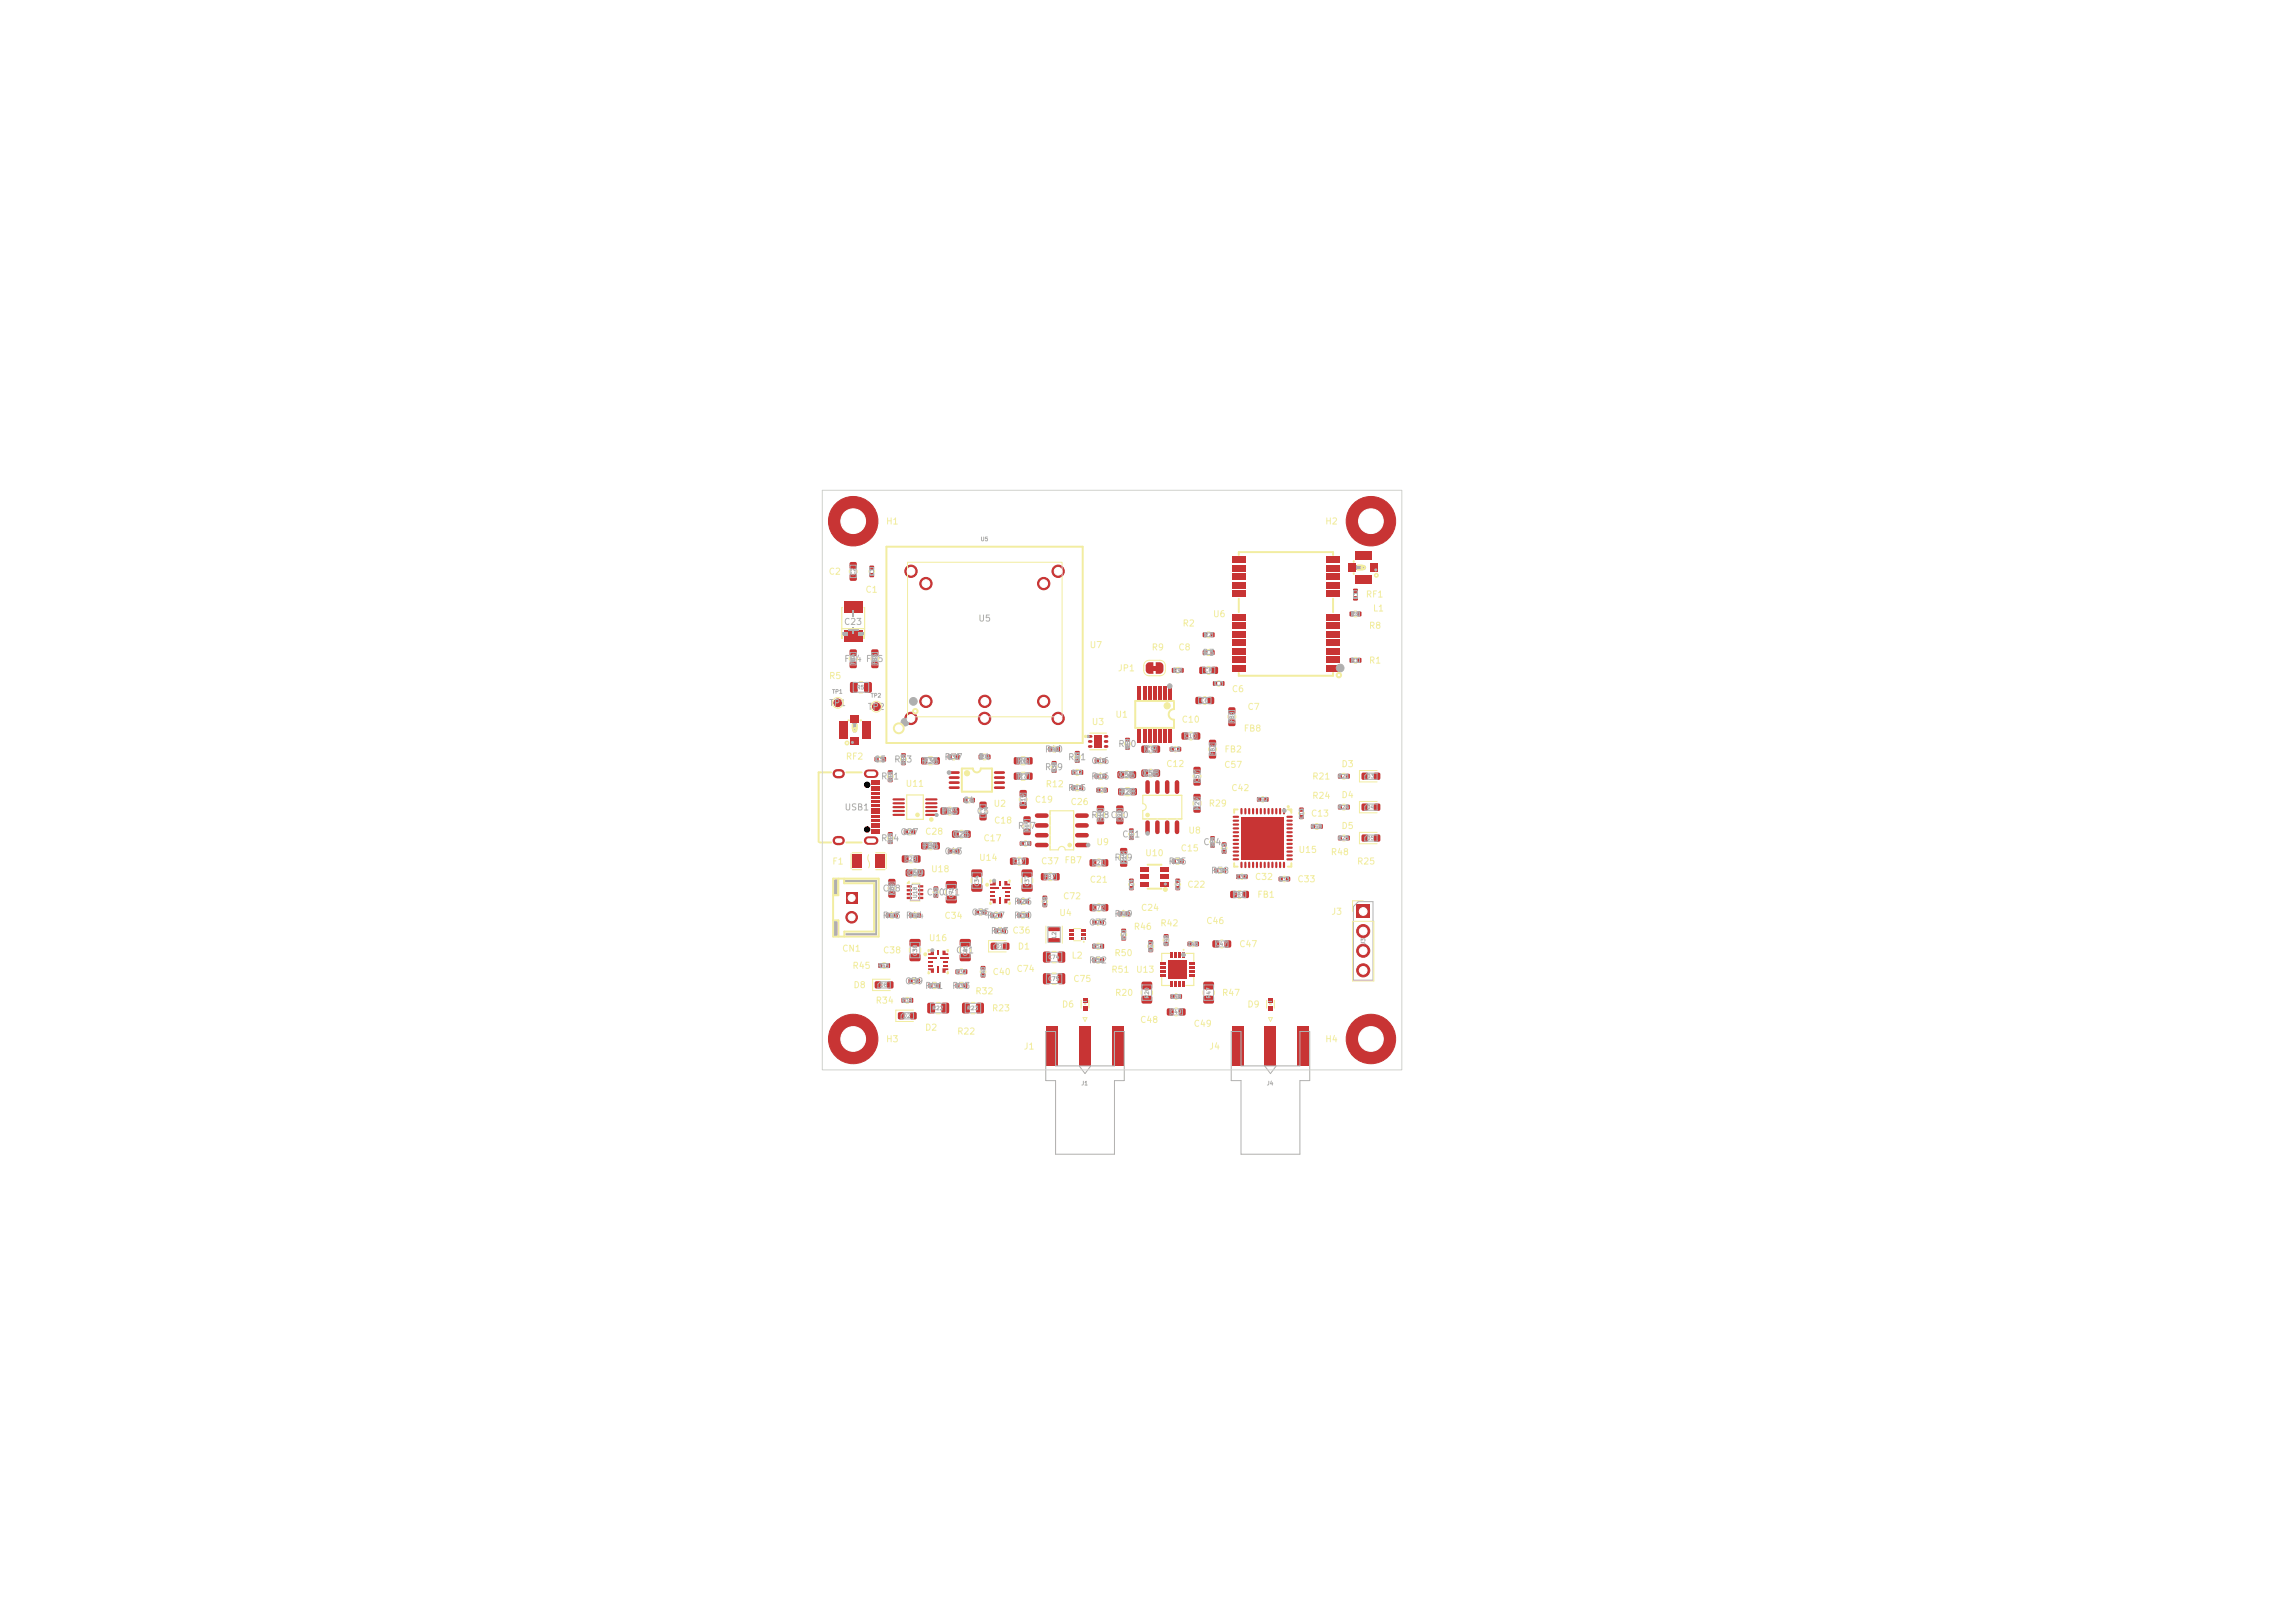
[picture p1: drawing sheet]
<svg xmlns="http://www.w3.org/2000/svg" width="297mm" height="210mm" viewBox="0 0 297 210" stroke-linecap="round" stroke-linejoin="round" font-family="sans-serif">
<defs><g id="words">
<g font-size=".8" fill="#f2eda1">
<text x="114.6" y="68.1">H1</text>
<text x="171.4" y="68.1">H2</text>
<text x="107.2" y="74.6">C2</text>
<text x="111.9" y="76.9">C1</text>
<text x="176.7" y="77.5">RF1</text>
<text x="153" y="81.3">R2</text>
<text x="156.9" y="80.1">U6</text>
<text x="177.1" y="81.6">R8</text>
<text x="177.6" y="79.3">L1</text>
<text x="107.2" y="88.1">R5</text>
<text x="140.9" y="84.1">U7</text>
<text x="144.6" y="87.1">JP1</text>
<text x="149" y="84.4">R9</text>
<text x="152.4" y="84.4">C8</text>
<text x="159.3" y="89.8">C6</text>
<text x="177.1" y="86.1">R1</text>
<text x="141.2" y="94">U3</text>
<text x="144.3" y="93.1">U1</text>
<text x="152.9" y="93.7">C10</text>
<text x="160.9" y="94.9">FB8</text>
<text x="161.4" y="92.1">C7</text>
<text x="109.4" y="98.5">RF2</text>
<text x="117.1" y="102">U11</text>
<text x="150.9" y="99.4">C12</text>
<text x="158.4" y="99.6">C57</text>
<text x="158.4" y="97.6">FB2</text>
<text x="169.8" y="101.1">R21</text>
<text x="173.5" y="99.5">D3</text>
<text x="128.5" y="104.6">U2</text>
<text x="128.6" y="106.8">C18</text>
<text x="133.9" y="104.1">C19</text>
<text x="135.3" y="102.1">R12</text>
<text x="138.5" y="104.4">C26</text>
<text x="156.4" y="104.6">R29</text>
<text x="159.3" y="102.6">C42</text>
<text x="169.6" y="105.9">C13</text>
<text x="169.8" y="103.6">R24</text>
<text x="173.5" y="103.5">D4</text>
<text x="173.5" y="107.5">D5</text>
<text x="107.6" y="112.1">F1</text>
<text x="119.7" y="108.2">C28</text>
<text x="120.4" y="113.1">U18</text>
<text x="126.6" y="111.6">U14</text>
<text x="127.2" y="109.1">C17</text>
<text x="134.7" y="112">C37</text>
<text x="137.7" y="111.9">FB7</text>
<text x="141.8" y="109.6">U9</text>
<text x="148.1" y="111">U10</text>
<text x="152.7" y="110.4">C15</text>
<text x="153.7" y="108.1">U8</text>
<text x="168" y="110.6">U15</text>
<text x="172.2" y="110.8">R48</text>
<text x="175.6" y="112.1">R25</text>
<text x="122.2" y="119.1">C34</text>
<text x="137" y="118.7">U4</text>
<text x="137.5" y="116.6">C72</text>
<text x="141" y="114.4">C21</text>
<text x="147.6" y="118.1">C24</text>
<text x="153.6" y="115.1">C22</text>
<text x="156" y="119.8">C46</text>
<text x="162.3" y="114.1">C32</text>
<text x="162.6" y="116.4">FB1</text>
<text x="167.8" y="114.4">C33</text>
<text x="172.2" y="118.6">J3</text>
<text x="108.9" y="123.3">CN1</text>
<text x="110.3" y="125.6">R45</text>
<text x="114.2" y="123.6">C38</text>
<text x="120.1" y="122">U16</text>
<text x="131.5" y="126">C74</text>
<text x="131.6" y="123.1">D1</text>
<text x="138.6" y="124.2">L2</text>
<text x="144.2" y="123.9">R50</text>
<text x="146.7" y="120.5">R46</text>
<text x="150.1" y="120.1">R42</text>
<text x="160.3" y="122.8">C47</text>
<text x="110.4" y="128.1">D8</text>
<text x="113.3" y="130.1">R34</text>
<text x="126.2" y="128.8">R32</text>
<text x="128.3" y="131.1">R23</text>
<text x="128.4" y="126.4">C40</text>
<text x="137.4" y="130.6">D6</text>
<text x="138.8" y="127.3">C75</text>
<text x="143.8" y="126.1">R51</text>
<text x="144.2" y="129.1">R20</text>
<text x="146.9" y="126.1">U13</text>
<text x="158.1" y="129.1">R47</text>
<text x="161.4" y="130.6">D9</text>
<text x="114.6" y="135.1">H3</text>
<text x="119.6" y="133.6">D2</text>
<text x="123.8" y="134.1">R22</text>
<text x="132.4" y="136">J1</text>
<text x="147.5" y="132.6">C48</text>
<text x="154.4" y="133.1">C49</text>
<text x="156.4" y="136">J4</text>
<text x="171.4" y="135.1">H4</text>
</g>
<g font-size=".8" fill="#afafaf">
<text x="109.2" y="81.1">C23</text>
<text x="126.5" y="80.6">U5</text>
<text x="109.2" y="85.9">FB4 FB5</text>
<text x="155.5" y="85.1">R3</text>
<text x="107.2" y="91.6">TP1</text>
<text x="112.2" y="92.1">TP2</text>
<text x="113" y="98.9">C5</text>
<text x="114" y="101.1">R11</text>
<text x="115.7" y="98.9">R13</text>
<text x="119.2" y="99.1">R36</text>
<text x="122.2" y="98.6">R37</text>
<text x="126.5" y="98.6">R4</text>
<text x="131.5" y="101.1">R7</text>
<text x="131.5" y="99.1">R6</text>
<text x="135.2" y="97.6">R40</text>
<text x="135.2" y="99.9">R39</text>
<text x="138.2" y="98.6">R41</text>
<text x="141.2" y="101.1">R16</text>
<text x="141.2" y="99.1">C16</text>
<text x="144.6" y="100.9">C56</text>
<text x="144.7" y="96.9">R10</text>
<text x="147.7" y="100.7">C58</text>
<text x="148" y="97.6">C9</text>
<text x="109.2" y="105.1">USB1</text>
<text x="121.7" y="105.6">FB3</text>
<text x="124.5" y="104.2">C4</text>
<text x="126.3" y="105.6">C3</text>
<text x="131.7" y="107.5">R17</text>
<text x="138.2" y="102.6">R15</text>
<text x="141.2" y="106.1">R18C20</text>
<text x="144.7" y="103.1">R28</text>
<text x="114" y="109.1">R14</text>
<text x="116.5" y="108.3">C27</text>
<text x="117.2" y="113.6">C69</text>
<text x="119.2" y="110.1">FB6</text>
<text x="122.2" y="110.8">C43</text>
<text x="123.2" y="108.6">C25</text>
<text x="144.2" y="111.6">R19</text>
<text x="145.2" y="108.6">C11</text>
<text x="151.2" y="112.1">R35</text>
<text x="155.7" y="109.6">C14</text>
<text x="156.7" y="113.3">R38</text>
<text x="114.2" y="115.6">C68</text>
<text x="114.2" y="119.1">R43 R44</text>
<text x="119.9" y="116.1">C70</text>
<text x="121.9" y="116.1">C71</text>
<text x="125.7" y="118.7">C35</text>
<text x="127.7" y="119.1">R27</text>
<text x="131.2" y="119.1">R30</text>
<text x="131.2" y="117.3">R26</text>
<text x="140.9" y="120">C73</text>
<text x="144.2" y="118.9">R49</text>
<text x="123.7" y="123.6">C41</text>
<text x="128.2" y="121.1">R53 C36</text>
<text x="140.9" y="124.9">R52</text>
<text x="117.1" y="127.6">C39</text>
<text x="119.7" y="128.2">R31</text>
<text x="123.2" y="128.2">R33</text>
</g>
<g font-size=".5" fill="#afafaf">
<text x="126.8" y="70.1">U5</text>
<text x="110.8" y="74.5" transform="rotate(-90 110.8 74.5)">C2</text>
<text x="113.2" y="74.5" transform="rotate(-90 113.2 74.5)">C1</text>
<text x="175.8" y="77.5" transform="rotate(-90 175.8 77.5)">L1</text>
<text x="155.8" y="82.5">R2</text>
<text x="174.8" y="79.8">R8</text>
<text x="107.6" y="89.9">TP1</text>
<text x="110.8" y="86" transform="rotate(-90 110.8 86)">FB4</text>
<text x="110.8" y="89.3">R5</text>
<text x="113.6" y="86" transform="rotate(-90 113.6 86)">FB5</text>
<text x="151.8" y="87.1">R9</text>
<text x="155.8" y="87.1">C8</text>
<text x="157.1" y="88.8">C7</text>
<text x="174.8" y="85.8">R1</text>
<text x="112.6" y="90.4">TP2</text>
<text x="153.3" y="95.6">C10</text>
<text x="155.3" y="91">C6</text>
<text x="159.8" y="93.5" transform="rotate(-90 159.8 93.5)">FB8</text>
<text x="115.6" y="101.3" transform="rotate(-90 115.6 101.3)">R11</text>
<text x="117.3" y="99.1" transform="rotate(-90 117.3 99.1)">R13</text>
<text x="119.6" y="98.8">R36</text>
<text x="122.6" y="98.3">R37</text>
<text x="135.6" y="97.3">R40</text>
<text x="136.8" y="100.1" transform="rotate(-90 136.8 100.1)">R39</text>
<text x="138.6" y="100.3">R12</text>
<text x="139.8" y="98.8" transform="rotate(-90 139.8 98.8)">R41</text>
<text x="141.6" y="100.8">R16</text>
<text x="141.6" y="98.8">C16</text>
<text x="145" y="100.6">C56</text>
<text x="146.3" y="97.1" transform="rotate(-90 146.3 97.1)">R10</text>
<text x="148.1" y="100.4">C58</text>
<text x="151.3" y="97.3">C12</text>
<text x="155.3" y="101.3" transform="rotate(-90 155.3 101.3)">C57</text>
<text x="157.3" y="97.7" transform="rotate(-90 157.3 97.7)">FB2</text>
<text x="173.1" y="100.8">R21</text>
<text x="176.8" y="100.8">D3</text>
<text x="122.1" y="105.3">FB3</text>
<text x="127.6" y="105.5" transform="rotate(-90 127.6 105.5)">C3</text>
<text x="132.8" y="104.3" transform="rotate(-90 132.8 104.3)">C19</text>
<text x="133.3" y="107.7" transform="rotate(-90 133.3 107.7)">R17</text>
<text x="138.6" y="102.3">R15</text>
<text x="141.8" y="102.6">C26</text>
<text x="142.8" y="106.3" transform="rotate(-90 142.8 106.3)">R18</text>
<text x="145.1" y="102.8">R28</text>
<text x="145.3" y="106.3" transform="rotate(-90 145.3 106.3)">C20</text>
<text x="155.3" y="104.8" transform="rotate(-90 155.3 104.8)">R29</text>
<text x="162.6" y="103.8">C42</text>
<text x="168.8" y="106.1" transform="rotate(-90 168.8 106.1)">C13</text>
<text x="169.6" y="107.3">R48</text>
<text x="173.1" y="104.8">R24</text>
<text x="176.8" y="104.8">D4</text>
<text x="115.6" y="109.3" transform="rotate(-90 115.6 109.3)">R14</text>
<text x="116.9" y="108">C27</text>
<text x="117.1" y="111.5">C28</text>
<text x="117.6" y="113.3">C69</text>
<text x="119.6" y="109.8">FB6</text>
<text x="122.6" y="110.5">C43</text>
<text x="123.6" y="108.3">C25</text>
<text x="131.1" y="111.8">C17</text>
<text x="131.9" y="109.5">C18</text>
<text x="135.1" y="113.8">FB7</text>
<text x="141.4" y="112">C21</text>
<text x="145.8" y="111.8" transform="rotate(-90 145.8 111.8)">R19</text>
<text x="146.8" y="108.8" transform="rotate(-90 146.8 108.8)">C11</text>
<text x="151.6" y="111.8">R35</text>
<text x="157.1" y="113">R38</text>
<text x="157.3" y="109.8" transform="rotate(-90 157.3 109.8)">C14</text>
<text x="158.8" y="110.6" transform="rotate(-90 158.8 110.6)">C15</text>
<text x="159.9" y="113.8">C32</text>
<text x="173.1" y="108.8">R25</text>
<text x="176.8" y="108.8">D5</text>
<text x="114.6" y="118.8">R43</text>
<text x="115.8" y="115.8" transform="rotate(-90 115.8 115.8)">C68</text>
<text x="117.6" y="118.8">R44</text>
<text x="118.8" y="116.3" transform="rotate(-90 118.8 116.3)">U18</text>
<text x="121.5" y="116.3" transform="rotate(-90 121.5 116.3)">C70</text>
<text x="123.5" y="116.3" transform="rotate(-90 123.5 116.3)">C71</text>
<text x="126.1" y="118.4">C35</text>
<text x="126.8" y="114.8" transform="rotate(-90 126.8 114.8)">C34</text>
<text x="128.1" y="118.8">R27</text>
<text x="131.6" y="118.8">R30</text>
<text x="131.6" y="117">R26</text>
<text x="133.3" y="114.8" transform="rotate(-90 133.3 114.8)">C37</text>
<text x="135.6" y="117.5" transform="rotate(-90 135.6 117.5)">C36</text>
<text x="141.3" y="119.7">C73</text>
<text x="141.4" y="117.8">C72</text>
<text x="144.6" y="118.6">R49</text>
<text x="146.8" y="115.3" transform="rotate(-90 146.8 115.3)">C24</text>
<text x="152.8" y="115.3" transform="rotate(-90 152.8 115.3)">C22</text>
<text x="159.6" y="116.1">FB1</text>
<text x="165.4" y="114.1">C33</text>
<text x="113.6" y="125.3">R45</text>
<text x="118.8" y="123.8" transform="rotate(-90 118.8 123.8)">C38</text>
<text x="125.3" y="123.8" transform="rotate(-90 125.3 123.8)">C41</text>
<text x="128.6" y="120.8">R53</text>
<text x="128.8" y="122.8">D1</text>
<text x="135.6" y="124.2">C74</text>
<text x="136.8" y="121.5" transform="rotate(-90 136.8 121.5)">L2</text>
<text x="141.3" y="122.8">R51</text>
<text x="141.3" y="124.6">R52</text>
<text x="145.8" y="121.8" transform="rotate(-90 145.8 121.8)">R50</text>
<text x="149.3" y="123.3" transform="rotate(-90 149.3 123.3)">R42</text>
<text x="151.3" y="122.5" transform="rotate(-90 151.3 122.5)">R46</text>
<text x="153.6" y="122.5">C46</text>
<text x="157.3" y="122.5">C47</text>
<text x="176.8" y="122.3" transform="rotate(-90 176.8 122.3)">J3</text>
<text x="113.8" y="127.8">D8</text>
<text x="116.6" y="129.8">R34</text>
<text x="116.8" y="131.8">D2</text>
<text x="117.5" y="127.3">C39</text>
<text x="120.1" y="127.9">R31</text>
<text x="120.6" y="130.8">R22</text>
<text x="123.6" y="127.9">R33</text>
<text x="123.6" y="126.1">R32</text>
<text x="125.1" y="130.8">R23</text>
<text x="127.6" y="126.6" transform="rotate(-90 127.6 126.6)">C40</text>
<text x="135.6" y="127">C75</text>
<text x="148.8" y="129.3" transform="rotate(-90 148.8 129.3)">R20</text>
<text x="151.4" y="129.3">C48</text>
<text x="151.4" y="131.3">C49</text>
<text x="156.8" y="129.3" transform="rotate(-90 156.8 129.3)">R47</text>
<text x="139.9" y="140.6">J1</text>
<text x="163.9" y="140.6">J4</text>
</g>
</g></defs>
<g fill="#c83434">
<path d="M149.2 86.1h.5v.6h-.5z"/>
<path d="M131.7 118.2h.4v.5h-.4z"/>
<path d="M132.7 118.2h.5v.5h-.5z"/>
<path d="M171.6 86h1.8v.8h-1.8z"/>
<path d="M171.6 84.9h1.8v.8h-1.8z"/>
<path d="M171.6 83.8h1.8v.8h-1.8z"/>
<path d="M171.6 82.7h1.8v.8h-1.8z"/>
<path d="M171.6 81.6h1.8v.8h-1.8z"/>
<path d="M171.6 80.5h1.8v.8h-1.8z"/>
<path d="M171.6 79.4h1.8v.8h-1.8z"/>
<path d="M171.6 76.4h1.8v.8h-1.8z"/>
<path d="M171.6 75.3h1.8v.8h-1.8z"/>
<path d="M171.6 74.2h1.8v.8h-1.8z"/>
<path d="M171.6 73.1h1.8v.8h-1.8z"/>
<path d="M171.6 72h1.8v.8h-1.8z"/>
<path d="M159.4 72h1.8v.8h-1.8z"/>
<path d="M159.4 73.1h1.8v.8h-1.8z"/>
<path d="M159.4 74.2h1.8v.8h-1.8z"/>
<path d="M159.4 75.3h1.8v.8h-1.8z"/>
<path d="M159.4 76.4h1.8v.8h-1.8z"/>
<path d="M159.4 79.4h1.8v.8h-1.8z"/>
<path d="M159.4 80.5h1.8v.8h-1.8z"/>
<path d="M159.4 81.6h1.8v.8h-1.8z"/>
<path d="M159.4 82.7h1.8v.8h-1.8z"/>
<path d="M159.4 83.8h1.8v.8h-1.8z"/>
<path d="M159.4 84.9h1.8v.8h-1.8z"/>
<path d="M159.4 86h1.8v.8h-1.8z"/>
<path d="M175.1 77.2h.6v.5h-.6z"/>
<path d="M175.1 76.2h.6v.5h-.6z"/>
<path d="M151.4 96.7h.5v.5h-.5z"/>
<path d="M152.4 96.7h.4v.5h-.4z"/>
<path d="M144.7 102h.7v.9h-.7z"/>
<path d="M146.4 102h.7v.9h-.7z"/>
<path d="M120.5 123h.4v.6h-.8v-.2h.4z"/>
<path d="M120.1 123.8h1.1v.3h-1.1z"/>
<path d="M120.1 124.3h.6v.3h-.6z"/>
<path d="M120.1 124.8h.6v.3h-.6z"/>
<path d="M120.1 125.3h.8v.6h-.4v-.4h-.4z"/>
<path d="M121.3 125.1h.2v.8h-.2z"/>
<path d="M122 125.3h.7v.2h-.3v.4h-.4z"/>
<path d="M122.1 124.8h.6v.3h-.6z"/>
<path d="M122.1 124.3h.6v.3h-.6z"/>
<path d="M121.7 123.8h1v.3h-1z"/>
<path d="M122 123h.4v.4h.3v.2h-.7z"/>
<path d="M121.3 123h.2v.6h-.2z"/>
<path d="M168.1 105.5h.6v.5h-.6z"/>
<path d="M168.1 104.5h.6v.5h-.6z"/>
<path d="M117.4 114.6l.6-.1v.3h-.6z"/>
<path d="M117.4 115.1l.6-.1v.3h-.6z"/>
<path d="M117.4 115.6l.6-.1v.3h-.6z"/>
<path d="M117.4 116.1l.6-.1v.3h-.6z"/>
<path d="M118.8 116.1l.7-.1v.3h-.6z"/>
<path d="M118.8 115.6l.7-.1v.3h-.6z"/>
<path d="M118.8 115.1l.7-.1v.3h-.6z"/>
<path d="M118.8 114.6l.7-.1v.3h-.6z"/>
<path d="M110.1 95.4h1v1h-1z"/>
<path d="M108.6 93.3h1.1v2.2h-1.1z"/>
<path d="M111.6 93.3h1.1v2.2h-1.1z"/>
<path d="M110.1 92.5h1v1h-1z"/>
<path d="M159 93.2h.8v.7h-.8z"/>
<path d="M159 91.6h.8v.7h-.8z"/>
<path d="M177.3 72.9h1v1.1h-1z"/>
<path d="M175.3 74.4h2.2v1.1h-2.2z"/>
<path d="M175.3 71.4h2.2v1.1h-2.2z"/>
<path d="M174.5 72.9h1v1.1h-1z"/>
<path d="M131.2 100h.7v.9h-.7z"/>
<path d="M132.9 100h.7v.9h-.7z"/>
<path d="M122.5 116l.1-.1h1.1l.1 .2v.6l-.2 .2h-1.1l-.1-.3z"/>
<path d="M122.5 114.1l.1-.1h1.1l.1 .2v.6l-.2 .2h-1.1l-.1-.3z"/>
</g>
<path d="M115.6 105.4h1.4M115.6 104.9h1.4M115.6 104.4h1.4M115.6 103.9h1.4M115.6 103.4h1.4M119.9 105.4h1.3M119.9 104.9h1.3M119.9 104.4h1.3M119.9 103.9h1.3M119.9 103.4h1.3" fill="none" stroke="#c83434" stroke-width=".28"/>
<g fill="#c83434">
<path d="M119.3 109h.7v.9h-.7z"/>
<path d="M120.8 109h.8v.9h-.8z"/>
<path d="M121.8 104.5h.7v.9h-.7z"/>
<path d="M123.3 104.5h.8v.9h-.8z"/>
<path d="M174.7 79.2h.4v.5h-.4z"/>
<path d="M175.7 79.2h.5v.5h-.5z"/>
<path d="M156.6 109.2h.6v.5h-.6z"/>
<path d="M156.6 108.2h.6v.5h-.6z"/>
<path d="M123.7 127.3h.4v.5h-.4z"/>
<path d="M124.7 127.3h.5v.5h-.5z"/>
<path d="M115 115.3h.2h.6l.1 .2-.1 .6-.1 .1-.7-.1-.1-.2z"/>
<path d="M115 113.8l.2-.1 .6 .1 .1 .1-.1 .6-.1 .1-.7-.1-.1-.1z"/>
<path d="M114.9 100.7h.6v.5h-.6z"/>
<path d="M114.9 99.7h.6v.5h-.6z"/>
<path d="M123.3 107.5h.1h.6l.1 .2-.1 .6-.1 .1-.6-.1-.1-.1z"/>
<path d="M124.8 107.5h.2h.6v.2v.6l-.2 .1-.6-.1-.1-.1z"/>
<path d="M126.9 126h.6v.5h-.6z"/>
<path d="M126.9 125h.6v.5h-.6z"/>
<path d="M151.7 111.2h.4v.5h-.4z"/>
<path d="M152.7 111.2h.5v.5h-.5z"/>
<path d="M154.8 90.2h.1h.6l.1 .2-.1 .6-.1 .1-.6-.1-.1-.1z"/>
<path d="M156.3 90.2h.2h.6v.2v.6l-.2 .1-.6-.1-.1-.1z"/>
<path d="M126.8 105.3h.2h.6l.1 .2-.1 .6-.1 .1-.7-.1-.1-.2z"/>
<path d="M126.8 103.8l.2-.1 .6 .1 .1 .1-.1 .6-.1 .1-.7-.1-.1-.1z"/>
<path d="M117.6 126.7h.5v.5h-.5z"/>
<path d="M118.6 126.7h.4v.5h-.4z"/>
<path d="M141.4 119.1h.5v.5h-.5z"/>
<path d="M142.4 119.1h.4v.5h-.4z"/>
<path d="M147.8 127.1l.2-.1h1l.1 .3v.6l-.2 .1h-1l-.2-.2z"/>
<path d="M147.8 128.9l.2-.1 1 .1 .1 .2v.6l-.2 .2-1-.1-.2-.2z"/>
<path d="M155.7 81.9h.4v.5h-.4z"/>
<path d="M156.7 81.9h.5v.5h-.5z"/>
<path d="M141.7 100.2h.4v.5h-.4z"/>
<path d="M142.7 100.2h.5v.5h-.5z"/>
<path d="M151.7 86.5h.4v.5h-.4z"/>
<path d="M152.7 86.5h.5v.5h-.5z"/>
<path d="M174.7 85.2h.4v.5h-.4z"/>
<path d="M175.7 85.2h.5v.5h-.5z"/>
<path d="M112.5 74.2h.6v.5h-.6z"/>
<path d="M112.5 73.2h.6v.5h-.6z"/>
<path d="M176.3 104h.7v.9h-.7z"/>
<path d="M177.8 104h.8v.9h-.8z"/>
<path d="M148.6 122.7h.6v.5h-.6z"/>
<path d="M148.6 121.7h.6v.5h-.6z"/>
<path d="M141.1 111.2h.1h.6l.1 .2-.1 .6-.1 .1-.6-.1-.1-.1z"/>
<path d="M142.6 111.2h.2h.6v.2v.6l-.2 .1-.6-.1-.1-.1z"/>
<path d="M144.7 99.8h.1h.6l.1 .2-.1 .6-.1 .1-.6-.1-.1-.1z"/>
<path d="M146.2 99.8h.2h.6v.2v.6l-.2 .1-.6-.1-.1-.1z"/>
<path d="M150.6 121.9h.6v.5h-.6z"/>
<path d="M150.6 120.9h.6v.5h-.6z"/>
<path d="M131.2 98h.7v.9h-.7z"/>
<path d="M132.9 98h.7v.9h-.7z"/>
</g>
<circle cx="110.4" cy="134.4" r="3.2" fill="#c83434" stroke="#c83434" stroke-width=".13"/>
<g fill="#c83434">
<path d="M163.7 132.8h1.5v5.1h-1.5z"/>
<path d="M167.9 132.8h1.5v5.1h-1.5z"/>
<path d="M159.4 132.8h1.5v5.1h-1.5z"/>
</g>
<g fill="#c83434" stroke="#c83434" stroke-width=".13">
<circle cx="119.8" cy="90.8" r=".8"/>
<circle cx="127.4" cy="90.8" r=".8"/>
<circle cx="135.1" cy="90.8" r=".8"/>
<circle cx="135.1" cy="75.5" r=".8"/>
<circle cx="119.8" cy="75.5" r=".8"/>
</g>
<g fill="#c83434">
<path d="M116.7 129.2h.4v.5h-.4z"/>
<path d="M117.7 129.2h.5v.5h-.5z"/>
<path d="M128.2 118.2h.4v.5h-.4z"/>
<path d="M129.2 118.2h.5v.5h-.5z"/>
<path d="M157.2 112.4h.4v.5h-.4z"/>
<path d="M158.2 112.4h.5v.5h-.5z"/>
<path d="M173.2 100.2h.4v.5h-.4z"/>
<path d="M174.2 100.2h.5v.5h-.5z"/>
<path d="M126.7 97.7h.4v.5h-.4z"/>
<path d="M127.7 97.7h.5v.5h-.5z"/>
<path d="M141.4 122.2h.4v.5h-.4z"/>
<path d="M142.4 122.2h.5v.5h-.5z"/>
<path d="M116.6 98.5h.6v.5h-.6z"/>
<path d="M116.6 97.5h.6v.5h-.6z"/>
<path d="M110 85.7h.8v.7h-.8z"/>
<path d="M110 84.1h.8v.7h-.8z"/>
<path d="M160 113.2h.5v.5h-.5z"/>
<path d="M161 113.2h.4v.5h-.4z"/>
<path d="M110.1 88.3l.7-.1 .2 .2v1l-.1 .2h-.7l-.2-.1v-1z"/>
<path d="M111.9 88.3l.7-.1 .2 .2v1l-.1 .2h-.6l-.3-.1v-1z"/>
<path d="M151.2 88.8h.4v1.7h-.4z"/>
<path d="M150.5 88.8h.4v1.7h-.4z"/>
<path d="M149.9 88.8h.4v1.7h-.4z"/>
<path d="M149.2 88.8h.4v1.7h-.4z"/>
<path d="M148.6 88.8h.4v1.7h-.4z"/>
<path d="M147.9 88.8h.4v1.7h-.4z"/>
<path d="M147.3 88.8h.4v1.7h-.4z"/>
<path d="M147.3 94.4h.4v1.7h-.4z"/>
<path d="M147.9 94.4h.4v1.7h-.4z"/>
<path d="M148.6 94.4h.4v1.7h-.4z"/>
<path d="M149.2 94.4h.4v1.7h-.4z"/>
<path d="M149.9 94.4h.4v1.7h-.4z"/>
<path d="M150.5 94.4h.4v1.7h-.4z"/>
<path d="M151.2 94.4h.4v1.7h-.4z"/>
<path d="M141.9 102h.5v.5h-.5z"/>
<path d="M142.9 102h.4v.5h-.4z"/>
<path d="M128.3 122h.7v.9h-.7z"/>
<path d="M129.8 122h.8v.9h-.8z"/>
<path d="M110.4 110.6h1.2v1.7h-1.2z"/>
<path d="M113.3 110.6h1.2v1.7h-1.2z"/>
<path d="M113.3 127h.7v.9h-.7z"/>
<path d="M114.8 127h.8v.9h-.8z"/>
<path d="M176.3 100h.7v.9h-.7z"/>
<path d="M177.8 100h.8v.9h-.8z"/>
<path d="M151.5 128.7h.5v.5h-.5z"/>
<path d="M152.5 128.7h.4v.5h-.4z"/>
<path d="M147.8 96.5h.1h.6l.1 .2-.1 .6-.1 .1-.6-.1-.1-.1z"/>
<path d="M149.3 96.5h.2h.6v.2v.6l-.2 .1-.6-.1-.1-.1z"/>
<path d="M173.2 108.2h.4v.5h-.4z"/>
<path d="M174.2 108.2h.5v.5h-.5z"/>
<path d="M139.1 98.2h.6v.5h-.6z"/>
<path d="M139.1 97.2h.6v.5h-.6z"/>
<path d="M154.5 104.4h.8v.7h-.8z"/>
<path d="M154.5 102.8h.8v.7h-.8z"/>
<path d="M116.3 131h.7v.9h-.7z"/>
<path d="M117.8 131h.8v.9h-.8z"/>
<path d="M169.7 106.7h.4v.5h-.4z"/>
<path d="M170.7 106.7h.5v.5h-.5z"/>
<path d="M153 94.8h.1h.6l.1 .2-.1 .6-.1 .1-.6-.1-.1-.1z"/>
<path d="M154.5 94.8h.2h.6v.2v.6l-.2 .1-.6-.1-.1-.1z"/>
<path d="M117.3 112.5h.1h.6l.1 .2-.1 .6-.1 .1-.6-.1-.1-.1z"/>
<path d="M118.8 112.5h.2h.6v.2v.6l-.2 .1-.6-.1-.1-.1z"/>
<path d="M141.1 117h.1h.6l.1 .2-.1 .6-.1 .1-.6-.1-.1-.1z"/>
<path d="M142.6 117h.2h.6v.2v.6l-.2 .1-.6-.1-.1-.1z"/>
<path d="M109.2 81.5h2.4v1.6h-2.4z"/>
<path d="M109.2 77.8h2.4v1.5h-2.4z"/>
<path d="M117 107.4h.5v.5h-.5z"/>
<path d="M118 107.4h.4v.5h-.4z"/>
<path d="M147.8 99.6h.1h.6l.1 .2-.1 .6-.1 .1-.6-.1-.1-.1z"/>
<path d="M149.3 99.6h.2h.6v.2v.6l-.2 .1-.6-.1-.1-.1z"/>
<path d="M157 88.2h.5v.5h-.5z"/>
<path d="M158 88.2h.4v.5h-.4z"/>
<path d="M139.7 132.8h1.5v5.1h-1.5z"/>
<path d="M143.9 132.8h1.5v5.1h-1.5z"/>
<path d="M135.4 132.8h1.5v5.1h-1.5z"/>
<path d="M146.1 108.2h.6v.5h-.6z"/>
<path d="M146.1 107.2h.6v.5h-.6z"/>
<path d="M122.7 97.7h.4v.5h-.4z"/>
<path d="M123.7 97.7h.5v.5h-.5z"/>
<path d="M120.1 129.8l.7-.1 .2 .2v1l-.1 .2h-.7l-.2-.1v-1z"/>
<path d="M121.9 129.8l.7-.1 .2 .2v1l-.1 .2h-.6l-.3-.1v-1z"/>
<path d="M124.7 103.3h.5v.5h-.5z"/>
<path d="M125.7 103.3h.4v.5h-.4z"/>
<path d="M148.4 85.9l.3-.2h.6v1.5h-.6l-.3-.2-.1-.3v-.6z"/>
<path d="M149.6 85.7h.7l.2 .3 .1 .8-.1 .2-.2 .2h-.7z"/>
<path d="M142 105.9h.8v.7h-.8z"/>
<path d="M142 104.3h.8v.7h-.8z"/>
<path d="M139.9 121.3h.6v.3h-.6z"/>
<path d="M139.9 120.8h.6v.3h-.6z"/>
<path d="M139.9 120.3h.6v.3h-.6z"/>
<path d="M138.4 120.3h.6v.3h-.6z"/>
<path d="M138.4 120.8h.6v.3h-.6z"/>
<path d="M138.4 121.3h.6v.3h-.6z"/>
<path d="M116.8 110.7h.1h.6l.1 .2-.1 .6-.1 .1-.6-.1-.1-.1z"/>
<path d="M118.3 110.7h.2h.6v.2v.6l-.2 .1-.6-.1-.1-.1z"/>
<path d="M153.7 121.9h.5v.5h-.5z"/>
<path d="M154.7 121.9h.4v.5h-.4z"/>
<path d="M140.1 129.1h.6v.6h-.6z"/>
<path d="M140.1 130.1h.6v.6h-.6z"/>
<path d="M120.2 127.3h.4v.5h-.4z"/>
<path d="M121.2 127.3h.5v.5h-.5z"/>
</g>
<circle cx="177.4" cy="134.4" r="3.2" fill="#c83434" stroke="#c83434" stroke-width=".13"/>
<g fill="#c83434">
<path d="M112.8 85.7h.8v.7h-.8z"/>
<path d="M112.8 84.1h.8v.7h-.8z"/>
<path d="M114.7 118.2h.4v.5h-.4z"/>
<path d="M115.7 118.2h.5v.5h-.5z"/>
<path d="M128.7 120.2h.4v.5h-.4z"/>
<path d="M129.7 120.2h.5v.5h-.5z"/>
<path d="M135.7 96.7h.4v.5h-.4z"/>
<path d="M136.7 96.7h.5v.5h-.5z"/>
<path d="M164.1 129.1h.6v.6h-.6z"/>
<path d="M164.1 130.1h.6v.6h-.6z"/>
<path d="M117.7 118.2h.4v.5h-.4z"/>
<path d="M118.7 118.2h.5v.5h-.5z"/>
<path d="M155.3 86.3h.1h.6l.1 .2-.1 .6-.1 .1-.6-.1-.1-.1z"/>
<path d="M156.8 86.3h.2h.6v.2v.6l-.2 .1-.6-.1-.1-.1z"/>
<path d="M145.1 121.2h.6v.5h-.6z"/>
<path d="M145.1 120.2h.6v.5h-.6z"/>
<path d="M138.7 99.7h.4v.5h-.4z"/>
<path d="M139.7 99.7h.5v.5h-.5z"/>
</g>
<g fill="#c83434" stroke="#c83434" stroke-width=".13">
<circle cx="117.9" cy="93" r=".8"/>
<circle cx="127.4" cy="93" r=".8"/>
<circle cx="136.9" cy="93" r=".8"/>
<circle cx="136.9" cy="73.9" r=".8"/>
<circle cx="117.9" cy="73.9" r=".8"/>
</g>
<g fill="#c83434">
<path d="M136.9 126l.7-.1 .2 .2 .1 1-.2 .2-.6 .1-.2-.2v-1z"/>
<path d="M135 126l.7-.1 .2 .2 .1 1-.2 .2-.6 .1-.2-.2v-1z"/>
<path d="M122.7 109.9h.5v.5h-.5z"/>
<path d="M123.7 109.9h.4v.5h-.4z"/>
</g>
<path d="M134.2 109.3h1.2M134.2 108.1h1.2M134.2 106.8h1.2M134.2 105.5h1.2M139.4 109.3h1.2M139.4 108.1h1.2M139.4 106.8h1.2M139.4 105.5h1.2" fill="none" stroke="#c83434" stroke-width=".59"/>
<g fill="#c83434">
<path d="M153 123.2h.3v.7h-.3z"/>
<path d="M152.5 123.2h.3v.7h-.3z"/>
<path d="M152 123.2h.3v.7h-.3z"/>
<path d="M151.5 123.2h.3v.7h-.3z"/>
<path d="M150.2 124.6h.6v.2h-.6z"/>
<path d="M150.2 125.1h.6v.2h-.6z"/>
<path d="M150.2 125.6h.6v.2h-.6z"/>
<path d="M150.2 126.1h.6v.2h-.6z"/>
<path d="M151.5 127h.3v.7h-.3z"/>
<path d="M152 127h.3v.7h-.3z"/>
<path d="M152.5 127h.3v.7h-.3z"/>
<path d="M153 127h.3v.7h-.3z"/>
<path d="M154 126.1h.7v.2h-.7z"/>
<path d="M154 125.6h.7v.2h-.7z"/>
<path d="M154 125.1h.7v.2h-.7z"/>
<path d="M154 124.6h.7v.2h-.7z"/>
<path d="M151.2 124.2h2.4v2.5h-2.4z"/>
</g>
<circle cx="113.4" cy="91.4" r=".5" fill="#c83434" stroke="#c83434" stroke-width=".13"/>
<g fill="#c83434">
<path d="M132 103.8h.2h.6l.1 .2-.1 .6-.1 .1-.7-.1-.1-.2z"/>
<path d="M132 102.3l.2-.1 .6 .1 .1 .1-.1 .6-.1 .1-.7-.1-.1-.1z"/>
<path d="M158.1 110h.6v.5h-.6z"/>
<path d="M158.1 109h.6v.5h-.6z"/>
</g>
<path d="M148.5 101.2v1.2M148.5 106.4v1.2M149.8 101.2v1.2M149.8 106.4v1.2M151 101.2v1.2M151 106.4v1.2M152.3 101.2v1.2M152.3 106.4v1.2" fill="none" stroke="#c83434" stroke-width=".59"/>
<g fill="#c83434">
<path d="M120.8 115.7h.6v.5h-.6z"/>
<path d="M120.8 114.7h.6v.5h-.6z"/>
<path d="M155.8 127.1l.2-.1h1l.1 .3v.6l-.2 .1h-1l-.2-.2z"/>
<path d="M155.8 128.9l.2-.1 1 .1 .1 .2v.6l-.2 .2-1-.1-.2-.2z"/>
<path d="M146.1 114.7h.6v.5h-.6z"/>
<path d="M146.1 113.7h.6v.5h-.6z"/>
<path d="M125.8 114.5l.1-.1h1.1l.1 .2v.6l-.2 .2h-1.1l-.1-.3z"/>
<path d="M125.8 112.6l.1-.1h1.1l.1 .2v.6l-.2 .2h-1.1l-.1-.3z"/>
<path d="M154.5 100.8h.2h.6l.1 .2-.1 .6-.1 .1-.7-.1-.1-.2z"/>
<path d="M154.5 99.3l.2-.1 .6 .1 .1 .1-.1 .6-.1 .1-.7-.1-.1-.1z"/>
</g>
<g fill="none" stroke="#c83434" stroke-width=".28">
<path d="M159.7 105.7h.5M159.7 106.2h.5M159.7 106.7h.5M159.7 107.2h.5M159.7 107.7h.5M159.7 108.2h.5M159.7 108.7h.5M159.7 109.2h.5M159.7 109.7h.5M159.7 110.2h.5M159.7 110.7h.5M159.7 111.2h.5"/>
<path d="M160.7 104.7v.6M160.7 111.6v.6M161.2 104.7v.6M161.2 111.6v.6M161.7 104.7v.6M161.7 111.6v.6M162.2 104.7v.6M162.2 111.6v.6M162.7 104.7v.6M162.7 111.6v.6M163.2 104.7v.6M163.2 111.6v.6"/>
<path d="M163.7 104.7v.6M163.7 111.6v.6M164.2 104.7v.6M164.2 111.6v.6M164.7 104.7v.6M164.7 111.6v.6M165.2 104.7v.6M165.2 111.6v.6M165.7 104.7v.6M165.7 111.6v.6M166.2 104.7v.6M166.2 111.6v.6"/>
<path d="M166.6 105.7h.6M166.6 106.2h.6M166.6 106.7h.6M166.6 107.2h.6M166.6 107.7h.6M166.6 108.2h.6M166.6 108.7h.6M166.6 109.2h.6M166.6 109.7h.6M166.6 110.2h.6M166.6 110.7h.6M166.6 111.2h.6"/>
</g>
<g fill="#c83434">
<path d="M160.7 105.7h5.5v5.5h-5.5z"/>
<path d="M136.9 123.2l.7-.1 .2 .2 .1 1-.2 .2-.6 .1-.2-.2v-1z"/>
<path d="M135 123.2l.7-.1 .2 .2 .1 1-.2 .2-.6 .1-.2-.2v-1z"/>
<path d="M114.9 108.7h.6v.5h-.6z"/>
<path d="M114.9 107.7h.6v.5h-.6z"/>
<path d="M155.7 84.2h.4v.5h-.4z"/>
<path d="M156.7 84.2h.5v.5h-.5z"/>
<path d="M131.7 116.4h.4v.5h-.4z"/>
<path d="M132.7 116.4h.5v.5h-.5z"/>
<path d="M134.9 116.9h.6v.5h-.6z"/>
<path d="M134.9 115.9h.6v.5h-.6z"/>
<path d="M156.5 97.4h.8v.7h-.8z"/>
<path d="M156.5 95.8h.8v.7h-.8z"/>
<path d="M109.5 115.4h1.5v1.6h-1.5z"/>
</g>
<circle cx="110.2" cy="118.7" r=".75" fill="#c83434" stroke="#c83434" stroke-width=".13"/>
<g fill="#c83434">
<path d="M132.5 107.3h.8v.7h-.8z"/>
<path d="M132.5 105.7h.8v.7h-.8z"/>
<path d="M151.1 130.5h.1h.6l.1 .2-.1 .6-.1 .1-.6-.1-.1-.1z"/>
<path d="M152.6 130.5h.2h.6v.2v.6l-.2 .1-.6-.1-.1-.1z"/>
<path d="M157 121.7h.1h.6l.1 .2-.1 .6-.1 .1-.6-.1-.1-.1z"/>
<path d="M158.5 121.7h.2h.6v.2v.6l-.2 .1-.6-.1-.1-.1z"/>
<path d="M130.8 111h.1h.6l.1 .2-.1 .6-.1 .1-.6-.1-.1-.1z"/>
<path d="M132.3 111h.2h.6v.2v.6l-.2 .1-.6-.1-.1-.1z"/>
<path d="M110 74.3h.2h.6l.1 .2-.1 .6-.1 .1-.7-.1-.1-.2z"/>
<path d="M110 72.8l.2-.1 .6 .1 .1 .1-.1 .6-.1 .1-.7-.1-.1-.1z"/>
</g>
<path d="M112.3 100.1h.8M112.3 108.8h.8" fill="none" stroke="#c83434" stroke-width="1.1"/>
<path d="M108.3 100.1h.4M108.3 108.8h.4" fill="none" stroke="#c83434" stroke-width="1.2"/>
<g fill="#c83434">
<path d="M112.7 101h1.1v.5h-1.1z"/>
<path d="M112.7 101.8h1.1v.5h-1.1z"/>
<path d="M112.7 103h1.1v.3h-1.1z"/>
<path d="M112.7 104h1.1v.3h-1.1z"/>
<path d="M112.7 104.5h1.1v.3h-1.1z"/>
<path d="M112.7 105.5h1.1v.3h-1.1z"/>
<path d="M112.7 107.4h1.1v.5h-1.1z"/>
<path d="M112.7 106.6h1.1v.5h-1.1z"/>
<path d="M112.7 106h1.1v.3h-1.1z"/>
<path d="M112.7 105h1.1v.3h-1.1z"/>
<path d="M112.7 103.5h1.1v.3h-1.1z"/>
<path d="M112.7 102.5h1.1v.3h-1.1z"/>
<path d="M132 108.9h.5v.5h-.5z"/>
<path d="M133 108.9h.4v.5h-.4z"/>
</g>
<path d="M122.9 100h1.1M128.8 100h1.1M122.9 100.6h1.1M122.9 101.3h1.1M122.9 101.9h1.1M128.8 100.6h1.1M128.8 101.3h1.1M128.8 101.9h1.1" fill="none" stroke="#c83434" stroke-width=".35"/>
<g fill="#c83434">
<path d="M113.7 124.7h.4v.5h-.4z"/>
<path d="M114.7 124.7h.5v.5h-.5z"/>
<path d="M132.3 114.5l.1-.1h1.1l.1 .2v.6l-.2 .2h-1.1l-.1-.3z"/>
<path d="M132.3 112.6l.1-.1h1.1l.1 .2v.6l-.2 .2h-1.1l-.1-.3z"/>
<path d="M119.2 98h.7v.9h-.7z"/>
<path d="M120.9 98h.7v.9h-.7z"/>
<path d="M152.1 114.7h.6v.5h-.6z"/>
<path d="M152.1 113.7h.6v.5h-.6z"/>
<path d="M144.7 118h.4v.5h-.4z"/>
<path d="M145.7 118h.5v.5h-.5z"/>
<path d="M138.7 101.7h.4v.5h-.4z"/>
<path d="M139.7 101.7h.5v.5h-.5z"/>
<path d="M134.8 113h.7v.9h-.7z"/>
<path d="M136.3 113h.8v.9h-.8z"/>
<path d="M141.7 98.2h.5v.5h-.5z"/>
<path d="M142.7 98.2h.4v.5h-.4z"/>
<path d="M144.5 105.8h.2h.6l.1 .2-.1 .6-.1 .1-.7-.1-.1-.2z"/>
<path d="M144.5 104.3l.2-.1 .6 .1 .1 .1-.1 .6-.1 .1-.7-.1-.1-.1z"/>
<path d="M162.7 103.2h.5v.5h-.5z"/>
<path d="M163.7 103.2h.4v.5h-.4z"/>
<path d="M113.2 98h.5v.5h-.5z"/>
<path d="M114.2 98h.4v.5h-.4z"/>
</g>
<circle cx="108.4" cy="90.9" r=".5" fill="#c83434" stroke="#c83434" stroke-width=".13"/>
<g fill="#c83434">
<path d="M136.1 99.5h.6v.5h-.6z"/>
<path d="M136.1 98.5h.6v.5h-.6z"/>
<path d="M165.5 113.5h.5v.5h-.5z"/>
<path d="M166.5 113.5h.4v.5h-.4z"/>
<path d="M128.5 114h.4v.6h-.8v-.2h.4z"/>
<path d="M128.1 114.8h1.1v.3h-1.1z"/>
<path d="M128.1 115.3h.6v.3h-.6z"/>
<path d="M128.1 115.8h.6v.3h-.6z"/>
<path d="M128.1 116.3h.8v.6h-.4v-.4h-.4z"/>
<path d="M129.3 116.1h.2v.8h-.2z"/>
<path d="M130 116.3h.7v.2h-.3v.4h-.4z"/>
<path d="M130.1 115.8h.6v.3h-.6z"/>
<path d="M130.1 115.3h.6v.3h-.6z"/>
<path d="M129.7 114.8h1v.3h-1z"/>
<path d="M130 114h.4v.4h.3v.2h-.7z"/>
<path d="M129.3 114h.2v.6h-.2z"/>
</g>
<path d="M141 95.3h.2M141 95.9h.2M141 96.6h.2M143 95.3h.3M143 95.9h.3M143 96.6h.3" fill="none" stroke="#c83434" stroke-width=".36"/>
<g fill="#c83434">
<path d="M141.6 95.1h1v1.6h-1z"/>
<path d="M141.4 124h.4v.5h-.4z"/>
<path d="M142.4 124h.5v.5h-.5z"/>
<path d="M124.3 123.5l.1-.1h1.1l.1 .2v.6l-.2 .2h-1.1l-.1-.3z"/>
<path d="M124.3 121.6l.1-.1h1.1l.1 .2v.6l-.2 .2h-1.1l-.1-.3z"/>
<path d="M150.2 114.1h1.1v.6h-1.1z"/>
<path d="M150.2 113.1h1.1v.6h-1.1z"/>
<path d="M150.2 112.2h1.1v.6h-1.1z"/>
<path d="M147.5 112.2h1.1v.6h-1.1z"/>
<path d="M147.5 113.1h1.1v.6h-1.1z"/>
<path d="M147.5 114.1h1.1v.6h-1.1z"/>
<path d="M123.7 125.5h.4v.5h-.4z"/>
<path d="M124.7 125.5h.5v.5h-.5z"/>
<path d="M126.2 117.8h.5v.5h-.5z"/>
<path d="M127.2 117.8h.4v.5h-.4z"/>
<path d="M124.6 129.8l.7-.1 .2 .2v1l-.1 .2h-.7l-.2-.1v-1z"/>
<path d="M126.4 129.8l.7-.1 .2 .2v1l-.1 .2h-.6l-.3-.1v-1z"/>
<path d="M145.6 96.5h.6v.5h-.6z"/>
<path d="M145.6 95.5h.6v.5h-.6z"/>
<path d="M159.3 115.3h.7v.9h-.7z"/>
<path d="M160.8 115.3h.8v.9h-.8z"/>
</g>
<circle cx="110.4" cy="67.4" r="3.2" fill="#c83434" stroke="#c83434" stroke-width=".13"/>
<path d="M175.6 117.1h1.7v1.7h-1.7z" fill="#c83434"/>
<g fill="#c83434" stroke="#c83434" stroke-width=".13">
<circle cx="176.4" cy="120.5" r=".85"/>
<circle cx="176.4" cy="123" r=".85"/>
<circle cx="176.4" cy="125.6" r=".85"/>
</g>
<g fill="#c83434">
<path d="M173.2 104.2h.4v.5h-.4z"/>
<path d="M174.2 104.2h.5v.5h-.5z"/>
</g>
<circle cx="177.4" cy="67.4" r="3.2" fill="#c83434" stroke="#c83434" stroke-width=".13"/>
<g fill="#c83434">
<path d="M117.8 123.5l.1-.1h1.1l.1 .2v.6l-.2 .2h-1.1l-.1-.3z"/>
<path d="M117.8 121.6l.1-.1h1.1l.1 .2v.6l-.2 .2h-1.1l-.1-.3z"/>
<path d="M176.3 108h.7v.9h-.7z"/>
<path d="M177.8 108h.8v.9h-.8z"/>
<path d="M145 111.4h.8v.7h-.8z"/>
<path d="M145 109.8h.8v.7h-.8z"/>
<path d="M135.7 121.4h1.4l.1 .5h-.1h-1.4l-.1-.1z"/>
<path d="M135.7 120h1.4l.1 .4-.1 .1h-1.4l-.1-.1z"/>
</g>
<path d="M175.2 76.4h.5v1h-.5zM151.6 96.7h1v.5h-1zM118.1 114.4h.9v2.1h-1.2v-1.8zM131.9 118.2h1v.5h-1zM145.1 102h1.6v.9h-1.6zM168.2 104.7h.5v1h-.5z" fill="none" stroke="#afafaf" stroke-width=".13"/>
<g fill="#afafaf" stroke="#afafaf" stroke-width=".13">
<circle cx="173.4" cy="86.4" r=".5"/>
<circle cx="120.7" cy="123" r=".2"/>
</g>
<circle cx="110.3" cy="96.1" r=".1" fill="none" stroke="#afafaf" stroke-width=".2"/>
<circle cx="110.6" cy="94.5" r=".15" fill="none" stroke="#afafaf" stroke-width=".3"/>
<path d="M110.3 93.5h.6v1h-.6z" fill="#afafaf"/>
<path d="M159 91.9h.8v1.6h-.8z" fill="none" stroke="#afafaf" stroke-width=".13"/>
<circle cx="176.5" cy="73.4" r=".15" fill="none" stroke="#afafaf" stroke-width=".3"/>
<circle cx="178" cy="73.7" r=".1" fill="none" stroke="#afafaf" stroke-width=".2"/>
<path d="M175.5 73.1h1v.6h-1z" fill="#afafaf"/>
<g fill="none" stroke="#afafaf" stroke-width=".13">
<path d="M112.6 73.4h.5v1h-.5zM174.9 79.2h1v.5h-1zM110 84.4h.8v1.6h-.8zM110.4 88.3h2v1.3h-2zM114.9 99.9h.6v1.1h-.6zM116.6 97.7h.6v1.1h-.6zM126.9 97.7h1v.5h-1zM131.6 98h1.6v.9h-1.6zM139.1 97.4h.6v1.1h-.6zM145 99.8h1.6v.8h-1.6zM148.1 96.5h1.6v.8h-1.6zM151.9 86.5h1v.5h-1z"/>
<path d="M153.3 94.8h1.6v.8h-1.6zM155.1 90.2h1.6v.8h-1.6zM155.9 81.9h1v.5h-1zM174.9 85.2h1v.5h-1zM115 114.1h.8v1.6h-.8zM117.6 112.5h1.6v.8h-1.6zM119.6 109h1.6v.8h-1.6zM122.1 104.5h1.6v.8h-1.6zM122.5 114.4h1.2v2h-1.2zM123.6 107.5h1.6v.8h-1.6zM126.8 104.1h.8v1.6h-.8zM128.4 118.2h1v.5h-1z"/>
<path d="M131.6 100h1.6v.9h-1.6zM141.4 111.2h1.6v.8h-1.6zM141.4 117h1.6v.8h-1.6zM141.6 119.1h1v.5h-1zM141.9 100.2h1v.5h-1zM142.1 102h1v.5h-1zM151.9 111.2h1v.5h-1zM154.5 103.1h.8v1.6h-.8zM156.7 108.4h.5v1h-.5zM157.4 112.4h1v.5h-1zM160.2 113.2h1v.5h-1zM169.9 106.7h1v.5h-1z"/>
<path d="M173.4 100.2h1v.5h-1zM173.4 108.2h1v.5h-1zM176.6 100.3l.3-.3h1.3v.8h-1.6zM176.6 104.3l.3-.3h1.3v.8h-1.6zM113.9 127h1.3v.8h-1.6v-.5zM116.9 129.2h1v.5h-1zM116.9 131h1.3v.8h-1.6v-.5zM117.8 126.7h1v.5h-1zM123.9 127.3h1v.5h-1zM127 125.2h.5v1h-.5zM128.9 122h1.3v.8h-1.6v-.5zM141.6 122.2h1v.5h-1z"/>
<path d="M147.8 127.4h1.2v2h-1.2zM148.6 121.9h.6v1.1h-.6zM150.6 121.1h.6v1.1h-.6zM151.7 128.7h1v.5h-1zM159.3 133.5h1.3v4.4h7.6v-4.4h1.3v6.3h-1.3v9.6h-7.6v-9.6h-1.3zM163.7 137.9l.7 1 .8-1"/>
</g>
<g fill="#afafaf" stroke="#afafaf" stroke-width=".13">
<circle cx="121.2" cy="105.5" r=".2"/>
<circle cx="118.2" cy="90.8" r=".5"/>
<circle cx="151.4" cy="88.8" r=".3"/>
</g>
<g fill="#afafaf">
<path d="M109 81.8h.7v.4h-.7z"/>
<path d="M109.7 81.5h1.4v.2h-1.4z"/>
<path d="M110.3 78.9h.2v.8h-.2z"/>
<path d="M110.3 81.1h.2v.9h-.2z"/>
<path d="M111.1 81.8h.7v.4h-.7z"/>
</g>
<path d="M122.9 97.7h1v.5h-1zM148.1 99.6h1.6v.8h-1.6zM157.2 88.2h1v.5h-1zM117.1 110.7h1.6v.8h-1.6zM117.2 107.4h1v.5h-1zM124.9 103.3h1v.5h-1zM142 104.6h.8v1.6h-.8zM146.2 107.4h.5v1h-.5zM120.4 129.8h2v1.3h-2zM135.3 133.5h1.3v4.4h7.6v-4.4h1.3v6.3h-1.3v9.6h-7.6v-9.6h-1.3zM139.7 137.9l.7 1 .8-1M153.9 121.9h1v.5h-1z" fill="none" stroke="#afafaf" stroke-width=".13"/>
<circle cx="140.2" cy="121.4" r=".1" fill="none" stroke="#afafaf" stroke-width=".2"/>
<g fill="#afafaf">
<path d="M140.2 130l.2-.1 .2 .1z"/>
<path d="M140.2 129.8h.4l-.2 .1z"/>
<path d="M140.2 129.6h.5v.1h-.5z"/>
</g>
<path d="M112.8 84.4h.8v1.6h-.8zM135.9 96.7h1v.5h-1zM114.9 118.2h1v.5h-1zM120.4 127.3h1v.5h-1zM128.9 120.2h1v.5h-1z" fill="none" stroke="#afafaf" stroke-width=".13"/>
<g fill="#afafaf">
<path d="M164.2 130l.2-.1 .2 .1z"/>
<path d="M164.2 129.8h.4l-.2 .1z"/>
<path d="M164.2 129.6h.5v.1h-.5z"/>
</g>
<g fill="none" stroke="#afafaf" stroke-width=".13">
<path d="M138.9 99.7h1v.5h-1zM154.5 99.6h.8v1.6h-.8zM155.6 86.3h1.6v.8h-1.6zM155.9 84.2h1v.5h-1zM156.5 96.1h.8v1.6h-.8zM114.9 107.9h.6v1.1h-.6zM117.9 118.2h1v.5h-1zM120.9 114.9h.5v1h-.5zM122.9 109.9h1v.5h-1zM125.8 112.9h1.2v2h-1.2zM131.9 116.4h1v.5h-1zM132 102.6h.8v1.6h-.8z"/>
<path d="M135 116.1h.5v1h-.5zM146.2 113.9h.5v1h-.5zM158.2 109.2h.5v1h-.5zM135.4 126h2v1.3h-2zM135.4 123.2h2v1.3h-2zM145.1 120.4h.6v1.1h-.6zM155.8 127.4h1.2v2h-1.2z"/>
</g>
<g fill="#afafaf" stroke="#afafaf" stroke-width=".13">
<circle cx="117.1" cy="93.4" r=".5"/>
<circle cx="153.2" cy="123.5" r=".25"/>
</g>
<g fill="none" stroke="#afafaf" stroke-width=".3">
<circle cx="140.8" cy="109.3" r=".15"/>
<circle cx="148.5" cy="107.8" r=".15"/>
<circle cx="166.2" cy="104.9" r=".15"/>
</g>
<g fill="#afafaf">
<path d="M107.9 113.7h.5v2h-.5z"/>
<path d="M107.9 119.2h.5v2h-.5z"/>
<path d="M109.4 113.8h4.1v7.2h-4.1v-.3h3.9v-6.6h-3.9z"/>
</g>
<g fill="none" stroke="#afafaf" stroke-width=".13">
<path d="M110 73.1h.8v1.6h-.8zM113.4 98h1v.5h-1zM119.6 98h1.6v.9h-1.6zM136.1 98.7h.6v1.1h-.6zM141.9 98.2h1v.5h-1zM145.6 95.7h.6v1.1h-.6zM126.4 117.8h1v.5h-1zM131.1 111h1.6v.8h-1.6zM132.2 108.9h1v.5h-1zM132.3 112.9h1.2v2h-1.2zM132.5 106h.8v1.6h-.8zM135.1 113h1.6v.8h-1.6z"/>
<path d="M135.6 119.9h1.6v2h-1.6zM138.9 101.7h1v.5h-1zM144.5 104.6h.8v1.6h-.8zM144.9 118h1v.5h-1zM145 110.1h.8v1.6h-.8zM152.2 113.9h.5v1h-.5zM159.6 115.3h1.6v.8h-1.6zM162.9 103.2h1v.5h-1zM165.7 113.5h1v.5h-1zM173.4 104.2h1v.5h-1zM175.1 117.3l.7-.6h1.9v10.1h-2.6zM176.6 108.3l.3-.3h1.3v.8h-1.6z"/>
<path d="M113.9 124.7h1v.5h-1zM117.8 121.9h1.2v2h-1.2zM123.9 125.5h1v.5h-1zM124.3 121.9h1.2v2h-1.2zM124.9 129.8h2v1.3h-2zM141.6 124h1v.5h-1zM151.4 130.5h1.6v.8h-1.6zM157.3 121.7h1.6v.8h-1.6z"/>
</g>
<g fill="#afafaf" stroke="#afafaf" stroke-width=".13">
<circle cx="112.2" cy="101.5" r=".25"/>
<circle cx="112.2" cy="107.3" r=".25"/>
<circle cx="128.7" cy="114" r=".2"/>
<circle cx="140.8" cy="95.3" r=".15"/>
</g>
<circle cx="122.8" cy="100" r=".15" fill="none" stroke="#afafaf" stroke-width=".3"/>
<circle cx="150.8" cy="114.4" r=".1" fill="none" stroke="#afafaf" stroke-width=".2"/>
<path d="M152 96.6h.2M152 97.3h.2M117.4 114.3l.3-.3v.3zM117.8 116.6h1.3M118 114.3h1.1M132.3 118.1h.3M132.3 118.8h.3M145.7 101.9h.5M145.7 103h.5M168.1 105.1v.2M168.8 105.1v.2" fill="none" stroke="#f2eda1" stroke-width=".13"/>
<g fill="none" stroke="#f2eda1" stroke-width=".25">
<path d="M160.3 71.8v-.4h12.2v.4M160.3 77.5v1.7M172.5 77.5v1.7M160.3 87.1v.3h12.2v-.3M120.2 125.8v.1M120.2 122.9v.2M122.6 122.9h.1v.2M122.7 125.8v.1h-.1"/>
<circle cx="173.3" cy="87.4" r=".29"/>
<circle cx="119.7" cy="123.5" r=".13"/>
</g>
<path d="M117.4 114.3l.3-.3v.3z" fill="#f2eda1"/>
<g fill="none" stroke="#f2eda1" stroke-width=".25">
<path d="M175.2 72.6v.1M175.2 74.2v.1M109.8 93.2h.1M111.3 93.2h.2M151.9 90.7h-5v3.5h5v-1.1a.69 .69 0 0 1-.7-.7 .69 .69 0 0 1 .7-.6v-1"/>
<circle cx="176.4" cy="73.4" r=".22"/>
<circle cx="110.6" cy="94.4" r=".22"/>
<circle cx="118.4" cy="92" r=".3"/>
</g>
<g fill="none" stroke="#f2eda1" stroke-width=".2">
<path d="M175.7 73.1h.6M175.7 73.7h.6M110.3 93.7v.6M110.9 93.7v.6"/>
<circle cx="178.1" cy="74.4" r=".22"/>
<circle cx="109.6" cy="96.1" r=".22"/>
</g>
<g fill="none" stroke="#f2eda1" stroke-width=".13">
<path d="M112.5 73.8v.2M113.2 73.8v.2M117.4 72.8h20v20h-20zM175.3 79.1h.3M175.3 79.8h.3M109.9 85.1v.3M110.9 85.1v.3M111.2 88.2h.4M111.2 89.7h.4M116.5 98.1v.3M117.3 98.1v.3M127.3 97.6h.3"/>
<path d="M127.3 98.3h.3M132.2 99.9h.5M132.2 97.9h.5M132.2 99h.5M139 97.8v.3M139.8 97.8v.3M145.7 99.7h.3M148.8 96.4h.3M148.8 97.5h.3M152.3 86.4h.3M152.3 87.1h.3M154 94.7h.3"/>
<path d="M154 95.8h.3M155.8 90.1h.3M155.8 91.2h.3M156.3 81.8h.3M156.3 82.5h.3M158.9 92.6v.3M159.9 92.6v.3M175.3 85.1h.3M175.3 85.8h.3M178.2 99.7h-2.3v1.5h2.3M112.4 110.6a1.25 1.25 0 0 0 .1 1.2l-.1 .5M114.8 100.3v.3"/>
<path d="M114.9 114.8v.3M115.6 100.3v.3M115.9 114.8v.3M118.3 112.4h.3M118.3 113.5h.3M120.3 108.9h.3M120.3 110h.3M122.4 115.2v.5M122.8 104.4h.3M122.8 105.5h.3M123.9 115.2v.5M124.3 107.4h.3"/>
<path d="M124.3 108.5h.3M126.7 104.8v.3M127.7 104.8v.3M128.8 118.1h.3M128.8 118.8h.3M132.2 101h.5M142 119h.2M142 119.7h.2M142.1 111.1h.3M142.1 112.2h.3M142.1 116.9h.3M142.1 118h.3"/>
<path d="M142.3 100.1h.3M142.3 100.8h.3M142.5 101.9h.2M142.5 102.6h.2M145.7 100.8h.3M152.3 111.1h.3M152.3 111.8h.3M154.4 103.7v.5M155.4 103.7v.5M156.6 108.8v.2M157.3 108.8v.2M157.8 112.3h.3"/>
<path d="M157.8 113h.3M160.6 113.1h.2M160.6 113.8h.2M170.3 106.6h.3M170.3 107.3h.3M173.8 100.1h.3M173.8 100.8h.3M173.8 108.1h.3M173.8 108.8h.3M178.2 103.7h-2.3v1.5h2.3M115.2 126.7h-2.3v1.5h2.3M117.3 129.1h.3"/>
<path d="M117.3 129.8h.3M118.2 126.6h.2M118.2 127.3h.2M118.2 130.7h-2.3v1.5h2.3M124.3 127.2h.3M124.3 127.9h.3M126.9 125.6v.2M127.6 125.6v.2M130.2 121.7h-2.3v1.5h2.3M142 122.1h.3M142 122.8h.3M147.7 128.2v.5"/>
<path d="M148.5 122.3v.3M149.1 128.2v.5M149.3 122.3v.3M150.5 121.5v.3M151.3 121.5v.3M152.1 128.6h.2M152.1 129.3h.2M164.2 131.7h.5l-.3 .5z"/>
</g>
<path d="M109 78.6h-.1v3.7M111.8 78.6h.1v3.7M108.9 81.3h3M110.1 110.5v1.9M110.3 112.5h1.2M110.3 110.3h1.2M113.3 112.5h1.2M113.3 110.3h1.2M114.7 110.5v1.9M117.3 102.9h2.2v3.1h-2.2z" fill="none" stroke="#f2eda1" stroke-width=".15"/>
<g fill="none" stroke="#f2eda1" stroke-width=".3">
<circle cx="118.7" cy="105.4" r=".15"/>
<circle cx="120.5" cy="106" r=".15"/>
</g>
<circle cx="151" cy="91.3" r=".4" fill="#f2eda1" stroke="#f2eda1" stroke-width=".13"/>
<g fill="#f2eda1">
<path d="M108.9 82.2h.2v.4h-.2z"/>
<path d="M111.8 82.2h.2v.4h-.2z"/>
</g>
<g fill="none" stroke="#f2eda1" stroke-width=".13">
<path d="M123.3 97.6h.3M123.3 98.3h.3M148.2 85.6l.5-.2h1.4a.7 .7 0 0 1 .7 .7v.6a.7 .7 0 0 1-.7 .7h-1.4a.7 .7 0 0 1-.7-.7v-.7zM148.8 99.5h.3M157.6 88.1h.2M157.6 88.8h.2M117.6 107.3h.2M117.6 108h.2M117.8 110.6h.3M117.8 111.7h.3M125.3 103.2h.2M125.3 103.9h.2"/>
<path d="M141.9 105.2v.5M142.9 105.2v.5M146.1 107.8v.2M146.8 107.8v.2M148.8 100.6h.3M121.2 129.7h.4M121.2 131.2h.4M138.9 120.2h1M138.9 121.7h1M140.2 131.7h.5l-.3 .5zM154.3 121.8h.2M154.3 122.5h.2"/>
<circle cx="140.3" cy="121.9" r=".06"/>
</g>
<path d="M139.9 129.4v1M140.9 129.4v1" fill="none" stroke="#f2eda1" stroke-width=".15"/>
<g fill="#f2eda1">
<path d="M140.2 130l.2-.1 .2 .1z"/>
<path d="M140.2 129.8h.4l-.2 .1z"/>
</g>
<path d="M112.7 85.1v.3M113.7 85.1v.3M136.3 96.6h.3M136.3 97.3h.3M115.3 118.1h.3M115.3 118.8h.3M120.8 127.2h.3M120.8 127.9h.3M129.3 120.1h.3M129.3 120.8h.3" fill="none" stroke="#f2eda1" stroke-width=".13"/>
<path d="M163.9 129.4v1M164.9 129.4v1" fill="none" stroke="#f2eda1" stroke-width=".15"/>
<g fill="#f2eda1">
<path d="M164.2 130l.2-.1 .2 .1z"/>
<path d="M164.2 129.8h.4l-.2 .1z"/>
</g>
<g fill="none" stroke="#f2eda1" stroke-width=".13">
<path d="M139.3 99.6h.3M156.3 86.2h.3M156.3 87.3h.3M118.3 118.1h.3M118.3 118.8h.3M120.8 115.3v.2M121.5 115.3v.2M123.3 109.8h.2M123.3 110.5h.2M125.7 113.7v.5M127.1 113.7v.5M131.9 103.3v.3"/>
<path d="M132.9 103.3v.3M139.3 100.3h.3M146.1 114.3v.2M146.8 114.3v.2M154.4 100.3v.3M155.4 100.3v.3M158.1 109.6v.2M158.8 109.6v.2M136.2 125.9h.5M136.2 127.4h.5M145 120.8v.3M145.8 120.8v.3"/>
<path d="M155.7 128.2v.5M157.1 128.2v.5"/>
<circle cx="113.4" cy="91.4" r=".7"/>
<circle cx="153.2" cy="122.9" r=".06"/>
</g>
<g fill="none" stroke="#f2eda1" stroke-width=".25">
<path d="M114.7 70.7h25.4v25.4h-25.4zM159.7 111.7v.4h.5M160.2 104.7h-.5v.5M166.7 104.7h.4v.5M167.1 111.7v.4h-.4"/>
<circle cx="116.3" cy="94.2" r=".64"/>
</g>
<path d="M135.9 104.9h3v5.1h-1a.44 .44 0 0 0-.5-.5 .44 .44 0 0 0-.4 .5h-1.1zM147.9 102.9h5v3.1h-5v-1.1a.44 .44 0 0 0 .4-.5 .44 .44 0 0 0-.4-.4zM150.3 126.5v1h1.1M151.4 123.4h-1.1v1M153.5 123.4h1v1M154.5 126.5v1h-1" fill="none" stroke="#f2eda1" stroke-width=".15"/>
<g fill="none" stroke="#f2eda1" stroke-width=".3">
<circle cx="138.4" cy="109.3" r=".15"/>
<circle cx="148.5" cy="105.5" r=".15"/>
</g>
<circle cx="166.7" cy="104.4" r=".1" fill="none" stroke="#f2eda1" stroke-width=".2"/>
<path d="M166.7 104.7h.4v.5z" fill="#f2eda1"/>
<g fill="none" stroke="#f2eda1" stroke-width=".13">
<path d="M109.9 73.8v.3M110.9 73.8v.3M156.3 84.1h.3M156.3 84.8h.3M156.4 96.8v.3M157.4 96.8v.3M114.8 108.3v.3M115.6 108.3v.3M131.8 110.9h.3M131.8 112h.3M132.3 116.3h.3M132.3 117h.3"/>
<path d="M132.4 106.6v.5M132.6 108.8h.2M132.6 109.5h.2M133.4 106.6v.5M134.9 116.5v.2M135.6 116.5v.2M136.2 123.1h.5M136.2 124.6h.5M152.1 130.4h.3M152.1 131.5h.3M158 121.6h.3M158 122.7h.3"/>
</g>
<path d="M107.6 99.9h-1.7v9M109.5 99.9h2M124.5 99.4h1.4a.51 .51 0 0 0 .5 .5 .51 .51 0 0 0 .5-.5h1.5v3h-3.9zM106.1 109h1.5M107.8 113.7h5.9v7.5h-5.9zM107.8 119.1h.7v2.1M108.5 113.7v2.1h-.7M109.2 113.7v.6h3.9v6.2h-3.8v.7M109.5 109h2" fill="none" stroke="#f2eda1" stroke-width=".25"/>
<circle cx="125.1" cy="100.1" r=".41" fill="#f2eda1"/>
<g fill="none" stroke="#f2eda1" stroke-width=".13">
<path d="M113.8 97.9h.2M113.8 98.6h.2M120.2 97.9h.5M120.2 99h.5M136 99.1v.3M136.8 99.1v.3M142.3 98.1h.2M142.3 98.8h.2M145.5 96.1v.3M146.3 96.1v.3M126.8 117.7h.2M126.8 118.4h.2"/>
<path d="M132.2 113.7v.5M133.6 113.7v.5M135.4 119.8v2.3M135.8 112.9h.3M135.8 114h.3M137.5 119.8v2.3M139.3 101.6h.3M139.3 102.3h.3M144.4 105.3v.3M144.9 110.7v.5M145.3 117.9h.3M145.3 118.6h.3"/>
<path d="M145.4 105.3v.3M145.9 110.7v.5M152.1 114.3v.2M152.8 114.3v.2M160.3 115.2h.3M160.3 116.3h.3M163.3 103.1h.2M163.3 103.8h.2M166.1 113.4h.2M166.1 114.1h.2M173.8 104.1h.3M173.8 104.8h.3"/>
<path d="M175 119.2h2.8v7.7h-2.8zM176.4 116.6h-1.4v1.3M178.2 107.7h-2.3v1.5h2.3M114.3 124.6h.3M114.3 125.3h.3M117.7 122.7v.5M119.1 122.7v.5M124.2 122.7v.5M124.3 125.4h.3M124.3 126.1h.3M125.6 122.7v.5M125.7 129.7h.4"/>
<path d="M125.7 131.2h.4M142 123.9h.3M142 124.6h.3"/>
<circle cx="108.4" cy="90.9" r=".7"/>
</g>
<g fill="none" stroke="#f2eda1" stroke-width=".25">
<path d="M128.2 116.8v.1M128.2 113.9v.2M130.6 113.9h.1v.2M130.7 116.8v.1h-.1M148.5 111.9h1.8M148.5 115h1.8"/>
<circle cx="127.7" cy="114.5" r=".13"/>
</g>
<path d="M141 94.9h2.2M141 97h2.2" fill="none" stroke="#f2eda1" stroke-width=".15"/>
<g fill="#f2eda1" stroke="#f2eda1" stroke-width=".13">
<circle cx="140.5" cy="95.3" r=".15"/>
<circle cx="150.8" cy="115.1" r=".25"/>
</g>
<path d="M106.4 63.4h75v75h-75z" fill="none" stroke="#d0d2cd" stroke-width=".13"/>
<g fill="#fff" stroke="#fff" stroke-width=".13">
<circle cx="110.4" cy="134.4" r="1.6"/>
<circle cx="119.8" cy="90.8" r=".5"/>
<circle cx="127.4" cy="90.8" r=".5"/>
<circle cx="135.1" cy="90.8" r=".5"/>
<circle cx="135.1" cy="75.5" r=".5"/>
<circle cx="119.8" cy="75.5" r=".5"/>
<circle cx="177.4" cy="134.4" r="1.6"/>
<circle cx="117.9" cy="93" r=".5"/>
<circle cx="127.4" cy="93" r=".5"/>
<circle cx="136.9" cy="93" r=".5"/>
<circle cx="136.9" cy="73.9" r=".5"/>
<circle cx="117.9" cy="73.9" r=".5"/>
<circle cx="110.2" cy="116.2" r=".45"/>
<circle cx="110.2" cy="118.7" r=".45"/>
<circle cx="110.4" cy="67.4" r="1.6"/>
<circle cx="176.4" cy="117.9" r=".5"/>
<circle cx="176.4" cy="120.5" r=".5"/>
<circle cx="176.4" cy="123" r=".5"/>
<circle cx="176.4" cy="125.6" r=".5"/>
<circle cx="177.4" cy="67.4" r="1.6"/>
</g>
<g fill="#000" stroke="#000" stroke-width=".13">
<circle cx="112.2" cy="101.5" r=".35"/>
<circle cx="112.2" cy="107.3" r=".35"/>
</g>
<path d="M108.3 100.1h.4M108.3 108.8h.4M112.4 100.1h.7M112.4 108.8h.7" fill="none" stroke="#fff" stroke-width=".6"/>
<use href="#words"/>
</svg>
